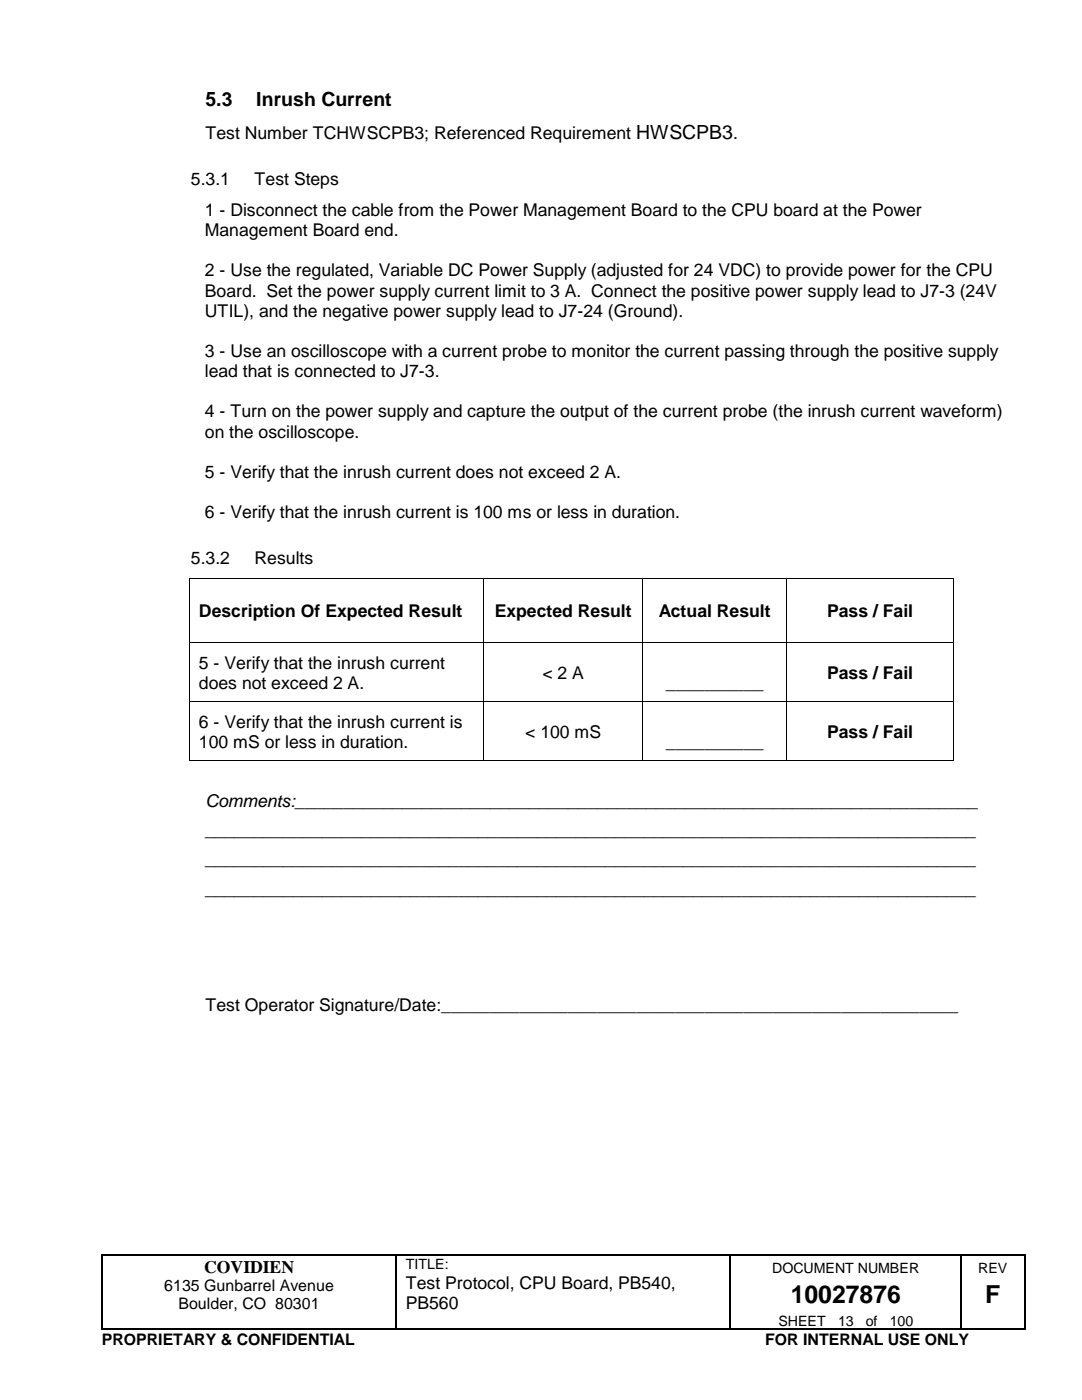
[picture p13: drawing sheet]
<svg xmlns="http://www.w3.org/2000/svg" width="216mm" height="279mm" viewBox="0 0 216 279" stroke-linecap="round" stroke-linejoin="round" font-family="sans-serif">
<defs><g id="words">
<g font-size="4.9">
<text x="157.8" y="260.1">10027876</text>
<text x="196.6" y="260.1">F</text>
</g>
<g font-size="3.9">
<text x="41" y="21.1">5.3</text>
<text x="51.1" y="21.1">Inrush Current</text>
</g>
<g font-size="3.5">
<text x="41" y="27.8">Test Number TCHWSCPB3; Referenced Requirement HWSCPB3.</text>
<text x="38.1" y="37">5.3.1</text>
<text x="50.8" y="37">Test Steps</text>
<text x="40.9" y="43.1">1 - Disconnect the cable from the Power Management Board to the CPU board at the Power</text>
<text x="40.9" y="47.1">Management Board end.</text>
<text x="40.9" y="55.2">2 - Use the regulated, Variable DC Power Supply (adjusted for 24 VDC) to provide power for the CPU</text>
<text x="40.9" y="59.2">Board. Set the power supply current limit to 3 A. Connect the positive power supply lead to J7-3 (24V</text>
<text x="40.9" y="63.2">UTIL), and the negative power supply lead to J7-24 (Ground).</text>
<text x="40.9" y="71.3">3 - Use an oscilloscope with a current probe to monitor the current passing through the positive supply</text>
<text x="40.9" y="75.3">lead that is connected to J7-3.</text>
<text x="40.9" y="83.3">4 - Turn on the power supply and capture the output of the current probe (the inrush current waveform)</text>
<text x="40.9" y="87.3">on the oscilloscope.</text>
<text x="40.9" y="95.4">5 - Verify that the inrush current does not exceed 2 A.</text>
<text x="40.9" y="103.4">6 - Verify that the inrush current is 100 ms or less in duration.</text>
<text x="38.1" y="112.5">5.3.2</text>
<text x="50.8" y="112.5">Results</text>
<text x="39.7" y="123.2">Description Of Expected Result</text>
<text x="98.7" y="123.2">Expected Result</text>
<text x="131.4" y="123.2">Actual Result</text>
<text x="165.1" y="123.2">Pass / Fail</text>
<text x="39.7" y="133.4">5 - Verify that the inrush current</text>
<text x="39.7" y="137.5">does not exceed 2 A.</text>
<text x="108.2" y="135.4">&lt; 2 A</text>
<text x="132.9" y="137.5">__________</text>
<text x="165.1" y="135.5">Pass / Fail</text>
<text x="39.7" y="145.2">6 - Verify that the inrush current is</text>
<text x="39.7" y="149.2">100 mS or less in duration.</text>
<text x="104.8" y="147.2">&lt; 100 mS</text>
<text x="132.9" y="149.2">__________</text>
<text x="165.1" y="147.2">Pass / Fail</text>
<text x="41" y="161">Comments:______________________________________________________________________</text>
<text x="41" y="166.8">_______________________________________________________________________________</text>
<text x="41" y="172.7">_______________________________________________________________________________</text>
<text x="41" y="178.5">_______________________________________________________________________________</text>
<text x="41" y="201.8">Test Operator Signature/Date:_____________________________________________________</text>
<text x="40.7" y="254">COVIDIEN</text>
<text x="81" y="257.2">Test Protocol, CPU Board, PB540,</text>
<text x="81" y="261.2">PB560</text>
</g>
<g font-size="3.2">
<text x="32.8" y="257.7">6135 Gunbarrel Avenue</text>
<text x="35.6" y="261.3">Boulder, CO 80301</text>
<text x="20.3" y="268.5">PROPRIETARY &amp; CONFIDENTIAL</text>
<text x="152.7" y="268.5">FOR INTERNAL USE ONLY</text>
</g>
<g font-size="2.8">
<text x="81" y="253.3">TITLE:</text>
<text x="154.1" y="254">DOCUMENT NUMBER</text>
<text x="195.2" y="254">REV</text>
<text x="155.3" y="264.5">SHEET</text>
<text x="167.2" y="264.5">13</text>
<text x="172.8" y="264.5">of</text>
<text x="177.5" y="264.5">100</text>
</g>
</g></defs>
<g fill="#000">
<path d="M37.7 115.4h.2v.2h-.2zM96.4 115.4h.2v.2h-.2zM128.2 115.4h.2v.2h-.2zM156.9 115.4h.2v.2h-.2zM190.2 115.4h.2v.2h-.2zM37.7 128.2h.2v.2h-.2zM37.7 140h.2v.2h-.2zM96.4 128.2h.2v.2h-.2zM96.4 140h.2v.2h-.2zM128.2 128.2h.2v.2h-.2zM128.2 140h.2v.2h-.2zM156.9 128.2h.2v.2h-.2z"/>
<path d="M156.9 140h.2v.2h-.2zM190.2 128.2h.2v.2h-.2zM190.2 140h.2v.2h-.2zM37.7 151.8h.2v.1h-.2zM96.4 151.8h.2v.1h-.2zM128.2 151.8h.2v.1h-.2zM156.9 151.8h.2v.1h-.2zM190.2 151.8h.2v.1h-.2zM20.2 250.4h.2v.3h-.2zM79 250.4h.2v.3h-.2zM145.6 250.4h.3v.3h-.3zM191.6 250.4h.3v.3h-.3z"/>
<path d="M204.3 250.4h.3v.3h-.3zM20.2 265.2h.2v.2h-.2zM79 265.2h.2v.2h-.2zM145.6 265.2h.3v.2h-.3zM191.6 265.2h.3v.2h-.3zM204.3 265.2h.3v.2h-.3z"/>
</g>
<g fill="none" stroke="#000" stroke-width=".25">
<path d="M20.3 250.7v14.5M20.4 250.5h58.5M79.1 250.7v14.5M79.2 250.5h66.4M145.8 250.7v14.5M145.9 250.5h45.7M191.8 250.7v14.5M191.9 250.5h12.4M204.5 250.7v14.5M20.4 265.3h58.5M79.2 265.3h66.4M145.9 265.3h45.7"/>
<path d="M191.9 265.3h12.4"/>
</g>
<g fill="none" stroke="#000" stroke-width=".2">
<path d="M37.8 115.6v12.6M37.9 115.5h58.5M96.5 115.6v12.6M96.6 115.5h31.6M128.3 115.6v12.6M128.4 115.5h28.5M157 115.6v12.6M157.1 115.5h33.1M190.3 115.6v12.6M37.8 128.4v11.6M37.9 128.3h58.5M96.5 128.4v11.6"/>
<path d="M96.6 128.3h31.6M128.3 128.4v11.6M128.4 128.3h28.5M157 128.4v11.6M157.1 128.3h33.1M190.3 128.4v11.6M37.8 140.2v11.6M37.9 140.1h58.5M37.9 151.8h58.5M96.5 140.2v11.6M96.6 140.1h31.6M96.6 151.8h31.6"/>
<path d="M128.3 140.2v11.6M128.4 140.1h28.5M128.4 151.8h28.5M157 140.2v11.6M157.1 140.1h33.1M157.1 151.8h33.1M190.3 140.2v11.6"/>
</g>
<use href="#words"/>
</svg>
